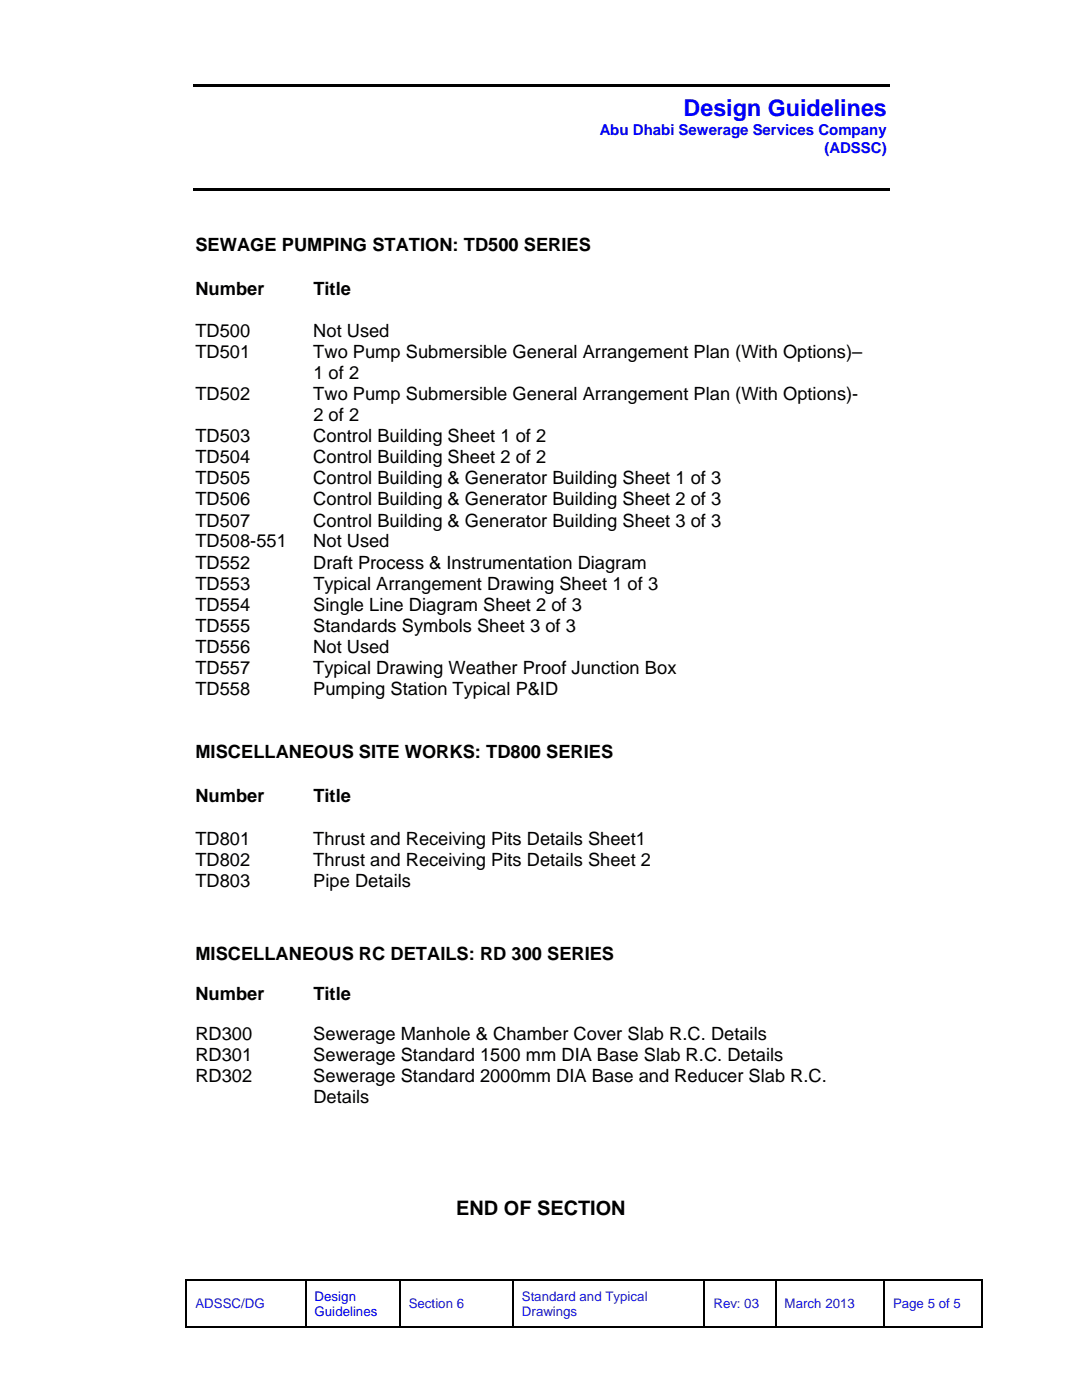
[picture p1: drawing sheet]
<svg xmlns="http://www.w3.org/2000/svg" width="216mm" height="279mm" viewBox="0 0 216 279" stroke-linecap="round" stroke-linejoin="round" font-family="sans-serif">
<defs><g id="words">
<text font-size="4.6" fill="#00f" x="136.4" y="23.2">Design Guidelines</text>
<text font-size="4" x="91" y="242.5">END OF SECTION</text>
<g font-size="3.6">
<text x="39" y="50">SEWAGE PUMPING STATION: TD500 SERIES</text>
<text x="39" y="58.8">Number</text>
<text x="62.5" y="58.8">Title</text>
<text x="39" y="67.3">TD500</text>
<text x="39" y="71.5">TD501</text>
<text x="62.5" y="71.5">Two Pump Submersible General Arrangement Plan (With Options)–</text>
<text x="62.5" y="67.3">Not Used</text>
<text x="62.5" y="75.7">1 of 2</text>
<text x="39" y="79.9">TD502</text>
<text x="62.5" y="79.9">Two Pump Submersible General Arrangement Plan (With Options)-</text>
<text x="39" y="88.3">TD503</text>
<text x="62.5" y="88.3">Control Building Sheet 1 of 2</text>
<text x="62.5" y="84.1">2 of 2</text>
<text x="39" y="92.5">TD504</text>
<text x="62.5" y="92.5">Control Building Sheet 2 of 2</text>
<text x="39" y="96.7">TD505</text>
<text x="39" y="100.9">TD506</text>
<text x="62.5" y="96.7">Control Building &amp; Generator Building Sheet 1 of 3</text>
<text x="62.5" y="100.9">Control Building &amp; Generator Building Sheet 2 of 3</text>
<text x="39" y="105.1">TD507</text>
<text x="62.5" y="105.1">Control Building &amp; Generator Building Sheet 3 of 3</text>
<text x="39" y="109.3">TD508-551</text>
<text x="39" y="113.5">TD552</text>
<text x="62.5" y="113.5">Draft Process &amp; Instrumentation Diagram</text>
<text x="62.5" y="109.3">Not Used</text>
<text x="39" y="117.7">TD553</text>
<text x="62.5" y="117.7">Typical Arrangement Drawing Sheet 1 of 3</text>
<text x="39" y="121.9">TD554</text>
<text x="62.5" y="121.9">Single Line Diagram Sheet 2 of 3</text>
<text x="39" y="126.1">TD555</text>
<text x="39" y="130.3">TD556</text>
<text x="62.5" y="126.1">Standards Symbols Sheet 3 of 3</text>
<text x="62.5" y="130.3">Not Used</text>
<text x="39" y="134.5">TD557</text>
<text x="62.5" y="134.5">Typical Drawing Weather Proof Junction Box</text>
<text x="39" y="138.7">TD558</text>
<text x="62.5" y="138.7">Pumping Station Typical P&amp;ID</text>
<text x="39" y="151.3">MISCELLANEOUS SITE WORKS: TD800 SERIES</text>
<text x="39" y="160.1">Number</text>
<text x="62.5" y="160.1">Title</text>
<text x="39" y="168.6">TD801</text>
<text x="39" y="172.8">TD802</text>
<text x="62.5" y="168.6">Thrust and Receiving Pits Details Sheet1</text>
<text x="62.5" y="172.8">Thrust and Receiving Pits Details Sheet 2</text>
<text x="39" y="177">TD803</text>
<text x="62.5" y="177">Pipe Details</text>
<text x="39" y="191.6">MISCELLANEOUS RC DETAILS: RD 300 SERIES</text>
<text x="39" y="199.6">Number</text>
<text x="62.5" y="199.6">Title</text>
<text x="39" y="207.5">RD300</text>
<text x="62.5" y="207.5">Sewerage Manhole &amp; Chamber Cover Slab R.C. Details</text>
<text x="39" y="211.7">RD301</text>
<text x="39" y="215.9">RD302</text>
<text x="62.5" y="215.9">Sewerage Standard 2000mm DIA Base and Reducer Slab R.C.</text>
<text x="62.5" y="211.7">Sewerage Standard 1500 mm DIA Base Slab R.C. Details</text>
<text x="62.5" y="220.1">Details</text>
</g>
<g font-size="3" fill="#00f">
<text x="119.7" y="27">Abu Dhabi Sewerage Services Company</text>
<text x="164.5" y="30.4">(ADSSC)</text>
</g>
<g font-size="2.6" fill="#1e1bf9">
<text x="39" y="261.1">ADSSC/DG</text>
<text x="81.6" y="261.1">Section 6</text>
<text x="104.1" y="259.6">Standard and Typical</text>
<text x="104.1" y="262.7">Drawings</text>
<text x="142.3" y="261.1">Rev: 03</text>
<text x="156.6" y="261.1">March 2013</text>
<text x="178.2" y="261.1">Page 5 of 5</text>
</g>
<g font-size="2.6" fill="#00f">
<text x="62.8" y="259.6">Design</text>
<text x="62.8" y="262.7">Guidelines</text>
</g>
</g></defs>
<path d="M38.5 16.9h139v.5h-139zM38.5 37.5h139v.5h-139zM37.1 255.4h.2v.2h-.2zM60.9 255.4h.2v.2h-.2zM79.7 255.4h.2v.2h-.2zM102.2 255.4h.3v.2h-.3zM140.4 255.4h.3v.2h-.3zM154.7 255.4h.2v.2h-.2zM176.3 255.4h.2v.2h-.2zM195.8 255.4h.3v.2h-.3zM195.8 264.8h.3v.2h-.3z" fill="#000"/>
<g fill="none" stroke="#000" stroke-width=".25">
<path d="M37.1 255.5h23.8M61 255.6v9.4M61.1 255.5h18.6M79.9 255.5h22.3M102.4 255.6v9.4M102.5 255.5h37.9M140.7 255.5h14M154.9 255.5h21.4M176.4 255.6v9.4M176.5 255.5h19.3M195.9 255.6v9.4M37.1 264.9h23.8"/>
<path d="M61.1 264.9h18.6M79.9 264.9h22.3M102.5 264.9h37.9M140.7 264.9h14M154.9 264.9h21.4M176.5 264.9h19.3"/>
</g>
<path d="M37.2 255.6v9.4M79.8 255.6v9.4M140.6 255.6v9.4M154.8 255.6v9.4" fill="none" stroke="#000" stroke-width=".23"/>
<use href="#words"/>
</svg>
